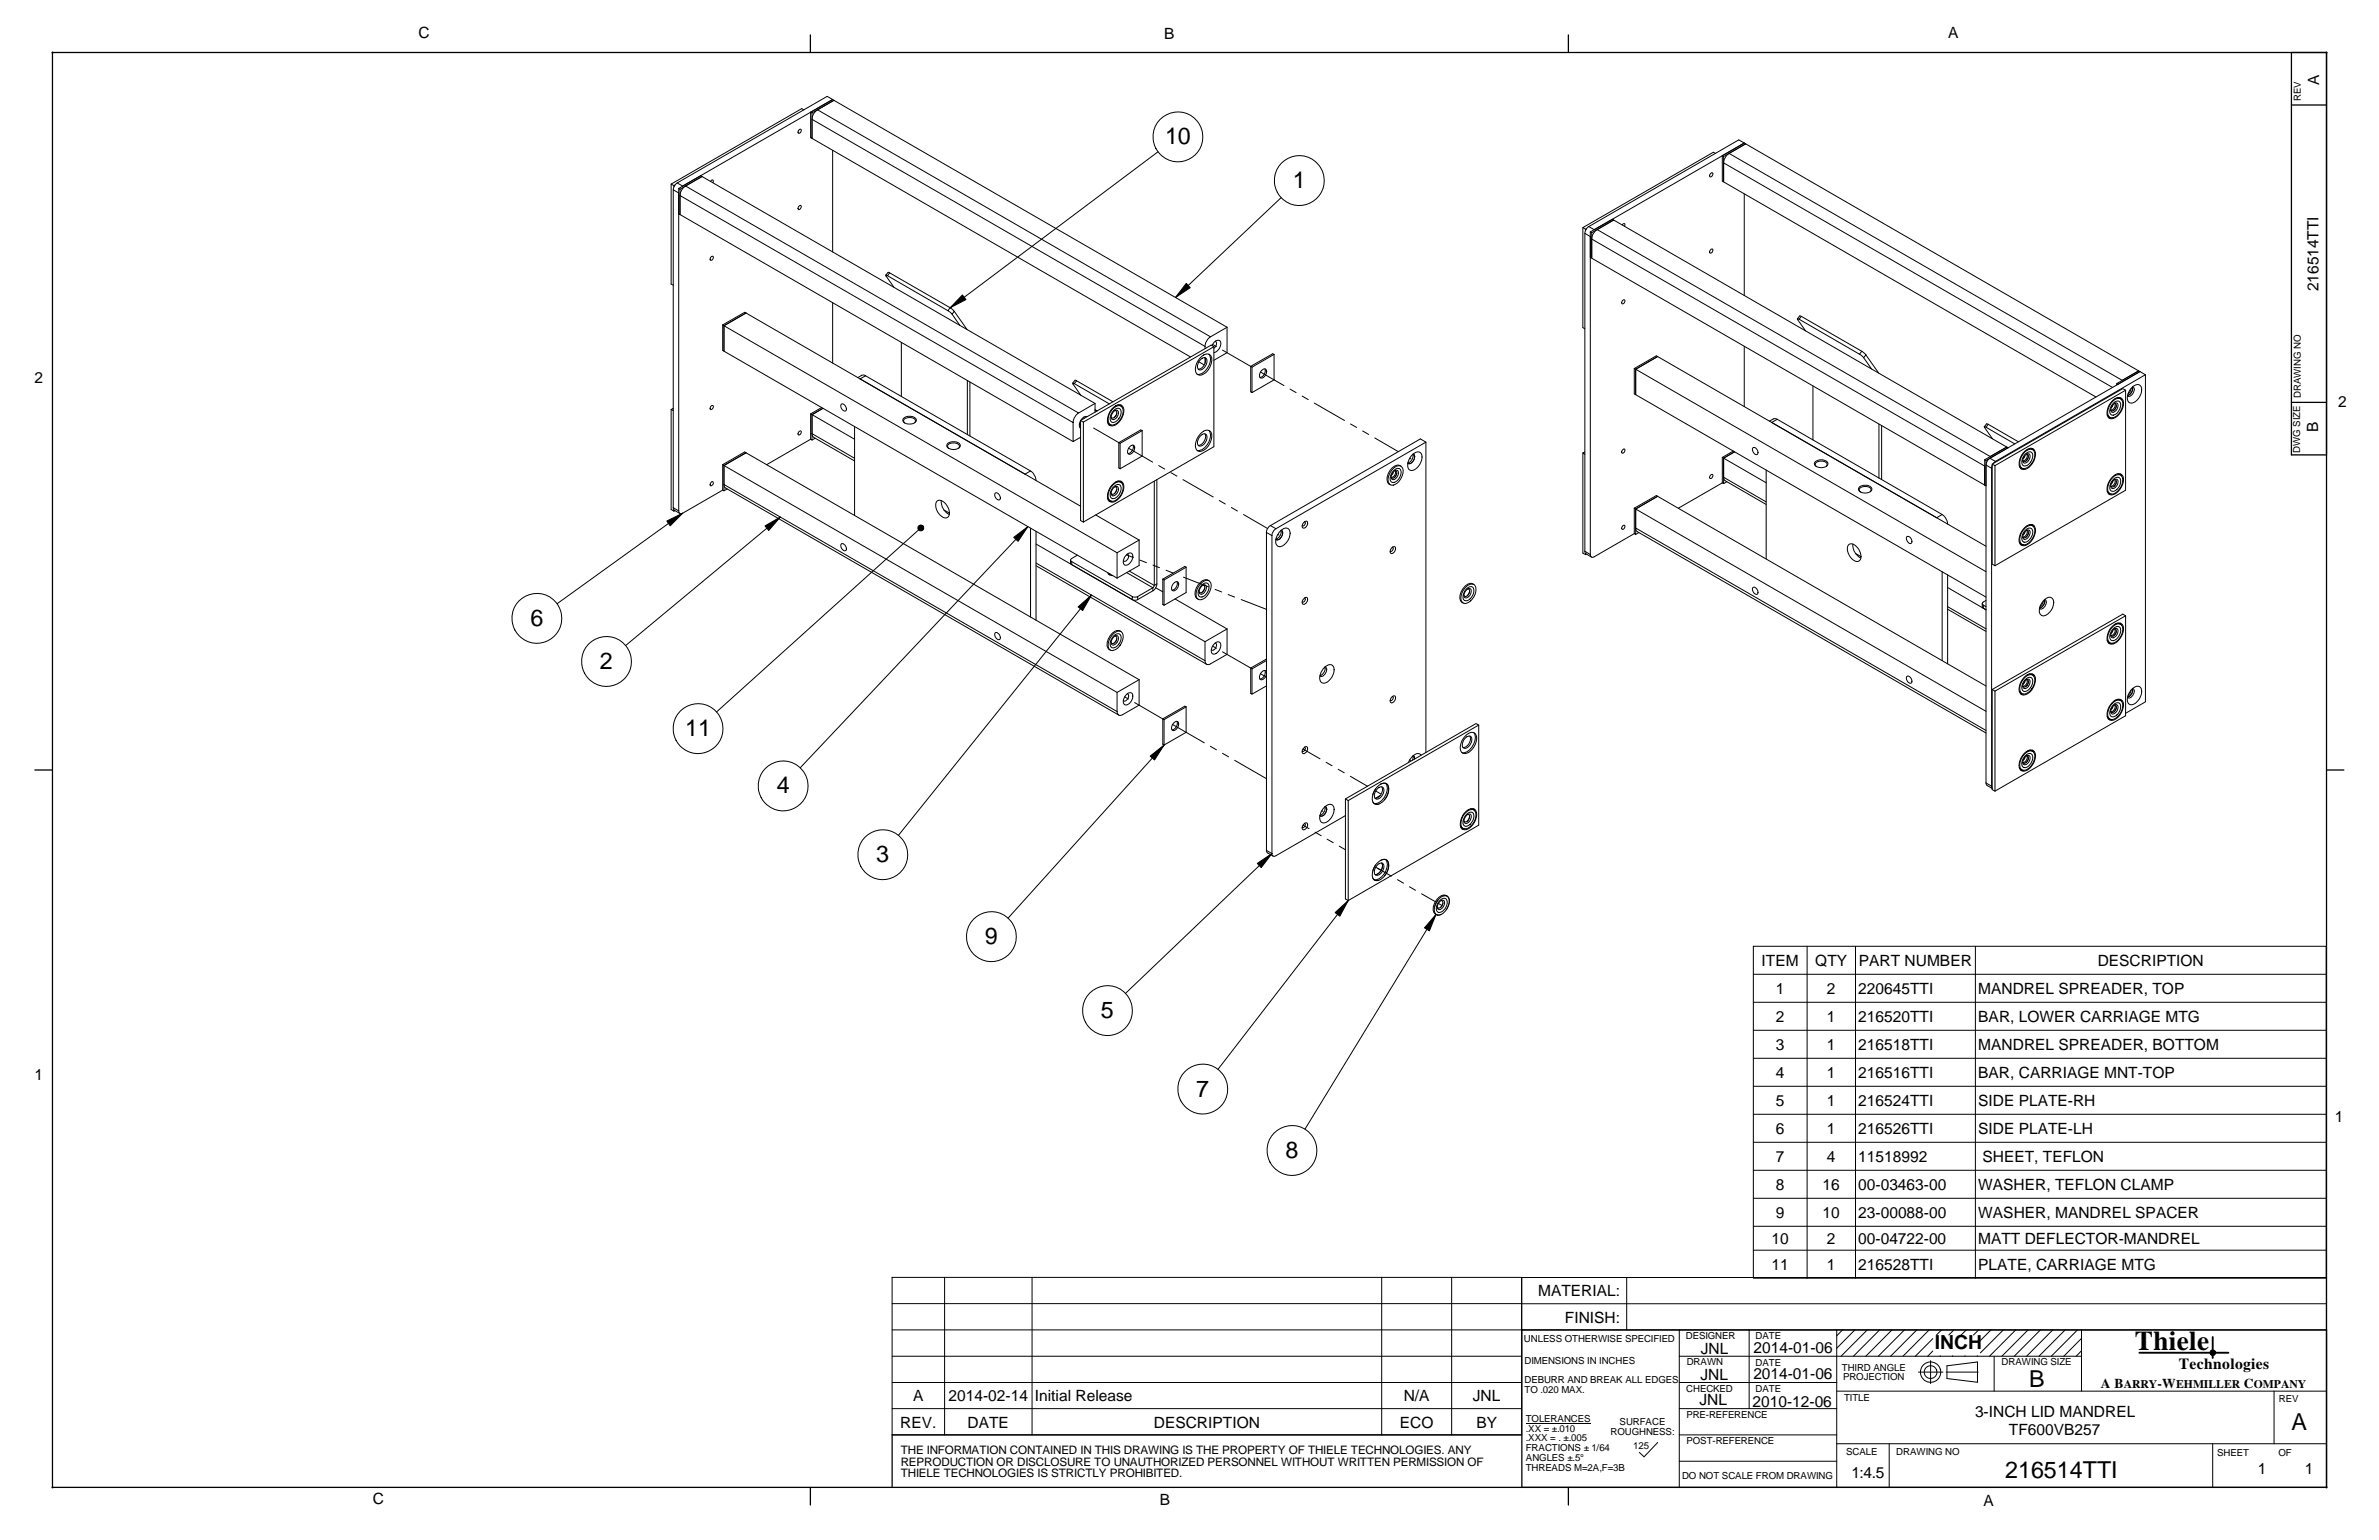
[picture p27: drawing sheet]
<svg xmlns="http://www.w3.org/2000/svg" width="432mm" height="279mm" viewBox="0 0 432 279" stroke-linecap="round" stroke-linejoin="round" font-family="sans-serif">
<defs><g id="words">
<text font-size="4.9" x="387.5" y="244.9">Thiele</text>
<g font-size="4.2">
<text x="211.5" y="26.2">10</text>
<text x="234.7" y="34.1">1</text>
<text x="96.3" y="113.6">6</text>
<text x="108.9" y="121.4">2</text>
<text x="124.4" y="133.6">11</text>
<text x="141" y="144">4</text>
<text x="159" y="156.4">3</text>
<text x="178.8" y="171.3">9</text>
<text x="199.8" y="184.7">5</text>
<text x="217.1" y="198.9">7</text>
<text x="233.3" y="210.1">8</text>
<text x="368.3" y="251.6">B</text>
<text x="415.9" y="259.5">A</text>
<text x="363.9" y="268.2">216514TTI</text>
</g>
<text font-size="3.5" x="351.2" y="244.8">INCH</text>
<g font-size="2.8">
<text x="76" y="6.9">C</text>
<text x="211.3" y="7">B</text>
<text x="353.6" y="6.9">A</text>
<text x="420.9" y="15.4" transform="rotate(-90 420.9 15.4)">A</text>
<text x="420.8" y="52.9" transform="rotate(-90 420.8 52.9)">216514TTI</text>
<text x="6.2" y="69.5">2</text>
<text x="424.4" y="73.8">2</text>
<text x="420.7" y="78.5" transform="rotate(-90 420.7 78.5)">B</text>
<text x="319.7" y="175.3">ITEM</text>
<text x="329.5" y="175.3">QTY</text>
<text x="337.4" y="175.3">PART NUMBER</text>
<text x="380.7" y="175.3">DESCRIPTION</text>
<text x="322.3" y="180.3">1</text>
<text x="322.3" y="185.4">2</text>
<text x="331.6" y="180.3">2</text>
<text x="331.6" y="185.4">1</text>
<text x="337.3" y="180.3">220645TTI</text>
<text x="337.3" y="185.4">216520TTI</text>
<text x="359.1" y="180.3">MANDREL SPREADER, TOP</text>
<text x="359.1" y="185.4">BAR, LOWER CARRIAGE MTG</text>
<text x="322.3" y="190.5">3</text>
<text x="331.6" y="190.5">1</text>
<text x="337.3" y="190.5">216518TTI</text>
<text x="359.1" y="190.5">MANDREL SPREADER, BOTTOM</text>
<text x="6.2" y="195.9">1</text>
<text x="322.3" y="195.6">4</text>
<text x="331.6" y="195.6">1</text>
<text x="337.3" y="195.6">216516TTI</text>
<text x="359.1" y="195.6">BAR, CARRIAGE MNT-TOP</text>
<text x="322.3" y="200.7">5</text>
<text x="331.6" y="200.7">1</text>
<text x="337.3" y="200.7">216524TTI</text>
<text x="359.1" y="200.7">SIDE PLATE-RH</text>
<text x="423.8" y="203.6">1</text>
<text x="322.3" y="205.7">6</text>
<text x="331.6" y="205.7">1</text>
<text x="337.3" y="205.7">216526TTI</text>
<text x="359.1" y="205.7">SIDE PLATE-LH</text>
<text x="322.3" y="210.8">7</text>
<text x="322.3" y="215.9">8</text>
<text x="330.8" y="215.9">16</text>
<text x="331.6" y="210.8">4</text>
<text x="337.3" y="215.9">00-03463-00</text>
<text x="337.3" y="210.8">11518992</text>
<text x="359.1" y="215.9">WASHER, TEFLON CLAMP</text>
<text x="359.8" y="210.8">SHEET, TEFLON</text>
<text x="322.3" y="221">9</text>
<text x="330.8" y="221">10</text>
<text x="337.3" y="221">23-00088-00</text>
<text x="359.1" y="221">WASHER, MANDREL SPACER</text>
<text x="321.5" y="225.7">10</text>
<text x="331.6" y="225.7">2</text>
<text x="337.3" y="225.7">00-04722-00</text>
<text x="359.1" y="225.7">MATT DEFLECTOR-MANDREL</text>
<text x="321.5" y="230.4">11</text>
<text x="331.6" y="230.4">1</text>
<text x="337.3" y="230.4">216528TTI</text>
<text x="359.1" y="230.4">PLATE, CARRIAGE MTG</text>
<text x="279.2" y="235.2">MATERIAL:</text>
<text x="284" y="240">FINISH:</text>
<text x="308.7" y="245.6">JNL</text>
<text x="318.3" y="245.5">2014-01-06</text>
<text x="308.6" y="250.3">JNL</text>
<text x="318.2" y="250.3">2014-01-06</text>
<text x="395.5" y="248.3">Technologies</text>
<text x="165.7" y="254.2">A</text>
<text x="172.2" y="254.2">2014-02-14 Initial Release</text>
<text x="254.8" y="254.2">N/A</text>
<text x="267.3" y="254.2">JNL</text>
<text x="308.4" y="255">JNL</text>
<text x="318.1" y="255.2">2010-12-06</text>
<text x="358.5" y="257">3-INCH LID MANDREL</text>
<text x="163.4" y="259">REV.</text>
<text x="175.6" y="259">DATE</text>
<text x="209.4" y="259">DESCRIPTION</text>
<text x="254.1" y="259">ECO</text>
<text x="268" y="259">BY</text>
<text x="364.6" y="260.4">TF600VB257</text>
<text x="336" y="268.1">1:4.5</text>
<text x="409.8" y="267.4">1</text>
<text x="418.3" y="267.4">1</text>
<text x="67.7" y="272.9">C</text>
<text x="210.5" y="273">B</text>
<text x="360" y="273.3">A</text>
</g>
<g font-size="2.5">
<text x="381.3" y="251.9">A B</text>
<text x="391.6" y="251.9">-W</text>
<text x="407.2" y="251.9">C</text>
</g>
<g font-size="2.1">
<text x="385.5" y="251.9">ARRY</text>
<text x="395" y="251.9">EHMILLER</text>
<text x="409.1" y="251.9">OMPANY</text>
<text x="163.5" y="263.8">THE INFORMATION CONTAINED IN THIS DRAWING IS THE PROPERTY OF THIELE TECHNOLOGIES. ANY</text>
<text x="163.5" y="265.9">REPRODUCTION OR DISCLOSURE TO UNAUTHORIZED PERSONNEL WITHOUT WRITTEN PERMISSION OF</text>
<text x="163.5" y="268">THIELE TECHNOLOGIES IS STRICTLY PROHIBITED.</text>
</g>
<g font-size="1.8">
<text x="417.6" y="18.3" transform="rotate(-90 417.6 18.3)">REV</text>
<text x="417.6" y="72.2" transform="rotate(-90 417.6 72.2)">DRAWING NO</text>
<text x="417.5" y="82.2" transform="rotate(-90 417.5 82.2)">DWG SIZE</text>
<text x="276.6" y="243.4">UNLESS OTHERWISE SPECIFIED</text>
<text x="306" y="243">DESIGNER</text>
<text x="318.6" y="243">DATE</text>
<text x="276.7" y="247.5">DIMENSIONS IN INCHES</text>
<text x="276.7" y="251">DEBURR AND BREAK ALL EDGES</text>
<text x="306.2" y="247.6">DRAWN</text>
<text x="318.6" y="247.8">DATE</text>
<text x="334.3" y="248.7">THIRD ANGLE</text>
<text x="334.5" y="250.4">PROJECTION</text>
<text x="363.3" y="247.7">DRAWING SIZE</text>
<text x="276.7" y="252.8">TO .020 MAX.</text>
<text x="276.9" y="258">TOLERANCES</text>
<text x="306.1" y="252.5">CHECKED</text>
<text x="306.1" y="257.3">PRE-REFERENCE</text>
<text x="318.6" y="252.5">DATE</text>
<text x="334.7" y="254.2">TITLE</text>
<text x="413.6" y="254.4">REV</text>
<text x="276.9" y="263.3">FRACTIONS ± 1/64</text>
<text x="276.9" y="259.8">.XX = ±.010</text>
<text x="276.9" y="261.5">.XXX = . ±.005</text>
<text x="292.3" y="260.3">ROUGHNESS:</text>
<text x="294" y="258.5">SURFACE</text>
<text x="296.4" y="262.9">125</text>
<text x="306.1" y="261.9">POST-REFERENCE</text>
<text x="335.1" y="263.9">SCALE</text>
<text x="344.2" y="264">DRAWING NO</text>
<text x="276.9" y="265">ANGLES ±.5°</text>
<text x="276.9" y="266.8">THREADS M=2A,F=3B</text>
<text x="305.3" y="268.3">DO NOT SCALE FROM DRAWING</text>
<text x="402.4" y="264.2">SHEET</text>
<text x="413.5" y="264.2">OF</text>
</g>
</g></defs>
<g fill="none" stroke="#000" stroke-width=".18">
<path d="M9.5 9.5h.1M9.5 9.5l.1 .1M9.5 9.5v.1M9.6 9.5l-.2 .1M145.9 19.9l-.4-.2-23.7 13.7 .5 .3M151.1 18.1l-27.2 15.7-1-.6M151.1 18.1l.3 .1M151.1 18.1l-1-.6-27.2 15.7M151.4 18.2l71.3 41.2M151.4 18.2l-4 2.3M422.2 9.5h.2M422.2 9.5l.2 .1"/>
<path d="M422.3 9.5v.1M422.3 9.5l-.1 .1M121.8 33.4v18.1l.4 .3M122.2 34.4v57.7M122.3 33.7v.2M122.5 33.6l-.2 .1M122.9 33.2l-.5 .5-.2 .7 1 .6M123.2 34.2v58.5M123.2 34.2l.2 .1M123.4 35.5v3.4l71.4 41.2M123.4 34.3v4.6l-.2-.1M123.9 34.2l.5-.5 71.4 41.2-.2 .2a2.29 2.29 0 0 0-.8 1.6l-71.4-41.2 .1-.6z"/>
<path d="M127.4 32l71.4 41.2M127.4 32l-3 1.7M127.4 32l-.2-.1-4 2.3M127.4 32l-4 2.3M129 32.9l.4-.2v.4M145 23.6l.3-.2a.4 .4 0 0 1 .1 .5 .4 .4 0 0 1-.5 .2zM145.1 37.4l.1-.1a.39 .39 0 0 1 .2 .5 .39 .39 0 0 1-.5 .1zM147.1 20.4l.3 .1v4.6l-.3-.1zM147.4 21.7v3.4l68.7 39.7M151.1 27.3v18.4M210.2 27.5l-37.7 28.3-11-6.3M232.5 35.9l-19.1 18.1"/>
<path d="M292.9 39.9l71.3 41.2M292.9 39.9l-.2-.1-4.1 2.3M292.9 39.9l-4 2.3M310.5 31.4l.2-.1a.39 .39 0 0 1 .1 .5 .39 .39 0 0 1-.5 .2zM311.4 27.8l-.4-.2-23.7 13.7 .5 .3M312.6 28.3l.2 .1v4.6l-.2-.1zM312.8 29.5l.1-.2a2.22 2.22 0 0 1 .9-1.5l71.4 41.2 3-1.7M312.8 29.5v3.5l67.6 39M312.8 29.5l70.6 40.8M316.6 35.2v18.4M316.6 26l-1-.6-27.2 15.7M316.6 26l.2 .1"/>
<path d="M316.6 26l-27.2 15.7-1-.6M316.8 26.1l-3 1.7M316.8 26.1l71.4 41.2M316.8 26.1l-4 2.3M129.1 46.6l.2-.1a.39 .39 0 0 1 .1 .5 .39 .39 0 0 1-.5 .2zM131.2 58.9v4.7l.2 .1v-4.6M131.2 58.9l.2 .2M131.4 59.1v4.6l71.4 41.2M135.4 56.8l-.2-.1-4 2.2M135.4 56.8l-4 2.3M135.4 56.8l-4 2.3 71.4 41.2M135.4 56.8l60.7 35"/>
<path d="M151.1 54.9v11M161.1 50l10.9 6.4M161.1 50l-.3-.1 1.5 2.2M161.5 49.5l-.4 .5M161.5 49.5l-.3-.1-.4 .5M172.5 55.8l.7 .7-.4 .5-.8-.6zM172.8 57l1.4 2M173.2 56.5l2.3 3.3M222.7 59.4v4.6l-2.4 1.4M222.7 59.4l-3 1.7M287.3 41.3v18.1l.4 .3M287.7 42.3v57.7"/>
<path d="M287.8 41.6v.2M288 41.5l-.2 .1M288.4 41.1l-.5 .5-.2 .7 .9 .6M288.6 42.1l.3 .1M288.6 42.1v58.5M288.9 43.4v3.4l71.3 41.2M288.9 42.2v4.6l-.3-.1M294.4 40.8l.4-.2h.1v.5M294.5 54.5l.3-.1a.4 .4 0 0 1 .1 .5 .4 .4 0 0 1-.5 .2zM310.5 45.3l.2-.1a.4 .4 0 0 1 .1 .5 .4 .4 0 0 1-.5 .1zM326.5 57.9h-.3l1.5 2.1M326.5 57.9l11 6.4"/>
<path d="M327 57.4l-.3-.1-.5 .5M327 57.4l10.9 6.3M327 57.4l-.5 .5M121.8 74.3v18.1l.5 .3M122.2 74.1l-.4 .2 .4 .2M129.1 73.7l.2-.1a.39 .39 0 0 1 .1 .5 .39 .39 0 0 1-.5 .1zM145 78.3l.3-.1a.4 .4 0 0 1 .1 .5 .4 .4 0 0 1-.5 .1zM147.1 75.1v4.6M147.1 75.1l.3 .1M147.1 79.7l-8 4.6M147.4 78.7l7.7 4.4M147.4 78.7v.4l.3 .2 7.4 4.3"/>
<path d="M147.4 75.2l7.7 4.5M147.4 75.2v3.5M147.4 75.2v4.6l-.3-.1M148 79.5l-.6 .3M149.1 73.9l-2 1.2M149.4 74.1l-2 1.1M152.7 73.4a.76 .76 0 0 1 .8 .2 .76 .76 0 0 1 .1 .8l-.1 .1a.83 .83 0 0 1-.8-1.1zM155.1 77.4v16.1M157.1 68.2l-.6-.1-.8 .4M157.1 68.2l-1 .5M157.1 68.2l29.9 17.2M163.6 62.1v9.8"/>
<path d="M164 75.9a1.51 1.51 0 0 1 2.3 .3 1.45 1.45 0 0 1-2.4 0zM164.2 76.7l-.2-.4a1.37 1.37 0 0 1 2.1-.1l-.1 .5M175.6 69v9.8M176 69.3v9.8M194.8 76.7v3.4l1.3-.8M195 69.6l6.4 3.7M195 69.6l-.3-.1 1.5 2.2M195.4 69.1l-.4 .5M195.4 69.1l6.6 3.8M195.4 69.1l-.3-.1-.4 .5M195.9 77l.2 .1M196.1 76.3l-.2 .9 .2 .5"/>
<path d="M196.1 76.3l.5 .3M196.1 76.3v18.1l.5 .3M196.6 75.8l.2 .1M196.6 76.6v18.1M197.4 75.6h-.6l-.6 .7M198.5 77.7l4.6 2.6M198.8 73.2v1.6M198.8 73.2l-3 1.7M198.8 74.3l.4 .2M198.8 74.4l.3 .2M201 76.6l.5 .4M201.3 77.1h.5"/>
<path d="M201.9 74.1l.3-.3a1.02 1.02 0 0 1 1.3-.3 1.02 1.02 0 0 1 .5 1.3 3.2 3.2 0 0 1-1.8 2.4l-.6 .1a1.22 1.22 0 0 1-.5-1.7l.5-1.1zM202.1 74.1l.5-.4 .5-.1a.95 .95 0 0 1 .7 1.3l-.3 .9a2.27 2.27 0 0 1-1.8 1.3 1.11 1.11 0 0 1-.5-1.4l.1-.5zM202.1 74.5l.4-.3 .4-.1 .3 .1a1.65 1.65 0 0 1-1.4 2.4 1.56 1.56 0 0 1 .3-2.1zM202.3 74.5l.3-.1a.72 .72 0 0 1 .1 1.3l-.1 .2a.48 .48 0 0 1-.5 .2 .48 .48 0 0 1-.4-.3v-.1a1.67 1.67 0 0 1 .6-1.2zM202.3 74.5a.45 .45 0 0 1 .4 .3 .45 .45 0 0 1-.1 .5l-.3 .4a.38 .38 0 0 1-.6 .1v-.2M202.7 74.9l-.5 .9M202.8 73.5l.7 .2M203.4 73.5l.3 .4M207.3 78.1l-.2-.1-4 2.3M207.3 78.1l-4 2.3M207.3 78.1v4.6l-4 2.3M217.6 65.6l1 .6"/>
<path d="M217.9 78.7l.3-.3a1.03 1.03 0 0 1 1.3-.2 1.03 1.03 0 0 1 .4 1.3 2.48 2.48 0 0 1-2.3 2.4 1.51 1.51 0 0 1-.4-2.2zM217.9 64.9l.3-.3a1.03 1.03 0 0 1 1.3-.2 1.03 1.03 0 0 1 .4 1.3 2.41 2.41 0 0 1-2.4 2.3 1.49 1.49 0 0 1-.3-2.1zM218 65.2a.61 .61 0 0 1 .8-.3 .61 .61 0 0 1 .3 .9 1.39 1.39 0 0 1-1.5 1.3 1.37 1.37 0 0 1 .4-1.9zM218 79a.61 .61 0 0 1 .8-.2 .61 .61 0 0 1 .3 .8 1.39 1.39 0 0 1-1.5 1.3 1.35 1.35 0 0 1 .4-1.9zM218.7 64.9a1.59 1.59 0 0 1-1.2 2.1M218.7 78.7a1.59 1.59 0 0 1-1.2 2.1M218.7 62.8v.4M218.7 64.9v1M219.4 64.2a2.28 2.28 0 0 1-.5 2.9 1.56 1.56 0 0 1-1.6 .8M219.4 78.1a2.26 2.26 0 0 1-.5 2.9 1.66 1.66 0 0 1-1.6 .7M219.7 61.1l-.7 .7-.3 1M219.7 61.1l-71.3-41.2-.2 .2a2.11 2.11 0 0 0-.8 1.6l71.3 41.1"/>
<path d="M220 62.7a1.03 1.03 0 0 1 1.5-.8 1.63 1.63 0 0 1-1.2 2.1M220.1 62.5l.7 .4M220.3 62.9l-.5-.3-23.7 13.7M220.3 62.9l-23.7 13.7M220.3 62.9v18.1l-23.7 13.7M220.6 61.9a.72 .72 0 0 1-.3 1.3M221.9 63.5l5.1 3M227 66.5l.2 .1M227 66.5v4.6l.2 .1v-4.6M228.8 67.5l4.2 2.5M228.9 67.3l.2-.2a.46 .46 0 0 1 .7-.1 .46 .46 0 0 1 .1 .6l-.4 .7a.5 .5 0 0 1-.8 .2 .5 .5 0 0 1 0-.7zM229.6 66.9a1.2 1.2 0 0 1-.9 1.6"/>
<path d="M231.2 64.3l-.2-.1-4 2.3M231.2 64.3l-4 2.3M231.2 64.3v4.6l-4 2.3M234.1 70.6l1.1 .6M236.3 71.9l1.1 .6M238.5 73.1l5.5 3.2M245.1 76.9l1.1 .7M247.3 78.2l1.1 .6M249.5 79.5l4.3 2.4M296.6 66.9l.3 .1M296.6 66.9v4.6l.3 .1v-4.6M296.9 67l63.6 36.7"/>
<path d="M296.9 67v4.6l63.6 36.7M300.9 64.7l59.6 34.4M300.9 64.7l-.3-.1-4 2.3M300.9 64.7l-4 2.3M316.6 62.8v11M322.6 76.1l-1 .5 29.9 17.3 1-.6 .2 .2a2.21 2.21 0 0 1 .8 1.6M322.6 76.1l29.9 17.2M322.6 76.1l-.6-.2-.8 .5M329.1 70v9.8M337.9 63.7l.8 .7-.4 .5-.8-.6zM338.3 64.9l1.4 2.1M338.7 64.4l2.3 3.3"/>
<path d="M341 76.9v9.8M341.5 77.2v9.8M360.5 77.5l5.2 3M360.5 77.5l-.3-.1 1.5 2.2M360.9 77l-.3-.1-.4 .5M360.9 77l-.4 .5M360.9 77l5.5 3.2M382.5 75.3l.4 .4M382.8 75.8h.4M383.1 74.4a1.18 1.18 0 0 1 1.1-1.3 1.04 1.04 0 0 1 0 1.1 1.04 1.04 0 0 1-1 .5l-.1-.3M383.3 72.8l.3-.3a1.03 1.03 0 0 1 1.4-.3 1.03 1.03 0 0 1 .4 1.3 2.66 2.66 0 0 1-2.4 2.4 1.51 1.51 0 0 1-.3-2.1zM383.5 73.4l-.3 .6"/>
<path d="M383.6 73.1a.77 .77 0 0 1 1.2-.1 1.68 1.68 0 0 1-1.6 2.3 1.5 1.5 0 0 1 .4-2.2zM383.7 72.6a.97 .97 0 0 1 1.4 0 2.54 2.54 0 0 1-1.8 3.2h-.3a1.55 1.55 0 0 1-.1-2.2zM383.8 73.2h.1a.78 .78 0 0 1 .2 .8 .78 .78 0 0 1-.6 .5l-.4-.2M383.8 73.2a.89 .89 0 0 1-.7 1.2M384.2 73.6l-.6 .8M384.3 72.2l.6 .2M384.9 72.2l.2 .4M385.8 70.8l-.5-.3-23.7 13.7M385.8 70.8v18.1l-23.7 13.7M385.8 70.8l-23.7 13.7M386.8 70.4l-.2 .7-.4 .4M387 70.3l.3-.3a.88 .88 0 0 1 1.1-.1 .88 .88 0 0 1 .3 1.1 2.47 2.47 0 0 1-1.9 2.1 1.04 1.04 0 0 1-.6-1.6l.3-.7z"/>
<path d="M387 70.2a1.25 1.25 0 0 1-.8 1.5M387.1 70.2a1.34 1.34 0 0 1-.9 1.6M387.1 70.2a1.11 1.11 0 0 1-.9 1.7l-.1-.1M388.2 67.3l-4 2.3M388.2 67.3l.2 .1M388.4 67.4l1 .6M388.4 67.4l-27.2 15.7M388.4 67.4l-4 2.3-.2-.1v.3M389.4 68v59.3l-3.6 2.1M389.4 68l-27.2 15.7M122.2 92.1l1 .6M122.2 92.1l.1 .4 1.1 .7"/>
<path d="M122.3 92.5v.2M122.5 92.6l-.2 .1M123.2 92.7l.1 .4 .2 .1 .4-.1M123.9 93.1l-22.8 16.4M129.1 87.4h.2l.2 .3-.2 .3-.3 .1-.1-.3zM131.2 84.3v4.6M131.2 84.3l.2 .2M131.2 88.9l-7.3 4.2M131.4 87.9l.1 .4 .2 .2 71.4 41.2M131.4 84.5v3.4M131.4 87.9l71.4 41.2M131.4 84.5l71.4 41.1"/>
<path d="M131.4 84.5v4.5l-.2-.1M132 88.7l-.6 .3M135.4 82.1l71.4 41.2M135.4 82.1l-.2-.1-4 2.3M135.4 82.1l-4 2.4M141.6 93.8l-28 23.3M152.7 98.7a.66 .66 0 0 1 .9 .7 .39 .39 0 0 1-.2 .5 .93 .93 0 0 1-.7-1.2zM167.1 95.8l-37 33.4M170 91a1.25 1.25 0 0 1 1.9 .7 1.53 1.53 0 0 1 0 2.2 2.18 2.18 0 0 1-1.9-2.9zM170.8 90.8a2.66 2.66 0 0 0 1.5 2.5M171.3 92.5l1 .6M172.1 80.4a1.45 1.45 0 0 1 2.2 .4 1.47 1.47 0 0 1-2.4 .2v-.4z"/>
<path d="M172.1 81.3l-.1-.4a1.38 1.38 0 0 1 2.1-.1l-.1 .5M180.6 89.5a.76 .76 0 0 1 .8 .2 .76 .76 0 0 1 .1 .8v.2a.83 .83 0 0 1-.9-1.2zM186 86l1-.6 .7 .8 .3 1M186.6 95.5l-41.4 43.8M187 95.8v16.2M188 96.4v16.1M188 98.7l30.7 17.7M198.9 93.4l7.9 4.6M201 90.4l.5 .5M201.3 90.9l.5 .1M201.9 87.9l.3-.2a1.02 1.02 0 0 1 1.4-.3 1.02 1.02 0 0 1 .4 1.3 3.2 3.2 0 0 1-1.8 2.4h-.6a1.24 1.24 0 0 1-.5-1.7l.5-1.1zM202.1 88.4a.92 .92 0 0 1 1.2-.4 1.75 1.75 0 0 1-1.4 2.5l-.2-.1a1.44 1.44 0 0 1 .4-2z"/>
<path d="M202.1 87.9l.5-.4h.8a1.96 1.96 0 0 1-.3 2.8 1.11 1.11 0 0 1-1.8 .4 2.38 2.38 0 0 1 .8-2.8zM202.1 88.5a.5 .5 0 0 1 .8-.2 .5 .5 0 0 1 .1 .7l-.5 .7a.51 .51 0 0 1-.7 .1 .51 .51 0 0 1 0-.7zM202.3 88.3h.3a.84 .84 0 0 1 0 .9 .84 .84 0 0 1-.8 .4l-.1-.1M202.7 88.8l-.5 .8M202.8 87.3l.7 .2M203.1 80.3l.2 .1M203.1 80.3v4.6l.2 .1v-4.6M203.4 87.3l.3 .4M204.9 81.3l4.3 2.5M205.2 80.9a.46 .46 0 0 1 .6-.1 .46 .46 0 0 1 .1 .6 1.09 1.09 0 0 1-1.1 1 1.09 1.09 0 0 1 .4-1.5zM205.6 80.8a1.21 1.21 0 0 1-.9 1.5M206.8 98v4.6l-4 2.3"/>
<path d="M206.8 98l-4 2.3M209.5 87.3v18.9M210 87v18.9M210.3 84.5l1.1 .6M212.5 85.7l1.1 .7M214.7 87l5.5 3.2M221.3 90.8l1.1 .6M223.5 92.1l1.1 .6M225.7 93.3l4.4 2.6M229.9 96.6v57.7M230.6 95.4l1 .5M230.6 95.4l-.5 .5-.2 .7 1 .6"/>
<path d="M230.9 97.2v57.7M231.6 95.9l-.5 .6-.2 .7M231.6 97.9a1.01 1.01 0 0 0 1.2-1.2 1.19 1.19 0 0 1-1.1 1.2zM231.9 97l.2 .1M232.5 96.3l.2-.2a.86 .86 0 0 1 1.2-.2 .86 .86 0 0 1 .2 1.2 2.56 2.56 0 0 1-1.9 2.1 1.1 1.1 0 0 1-.6-1.6zM232.5 96.2a1.34 1.34 0 0 1-.9 1.6M232.5 96.2l.2 .1 .1 .4M236.7 94.7l.2-.1h.3a.82 .82 0 0 1-.7 1.2 .72 .72 0 0 1 .2-1.1zM236.8 94.7a.42 .42 0 0 1 0 .5 .42 .42 0 0 1-.5 .2M252.6 85.3a1.63 1.63 0 0 1 1.5-.8 1.32 1.32 0 0 1 .4 1.9 2.02 2.02 0 0 1-2.1 1.6 1.58 1.58 0 0 1-.1-2.2zM252.7 99.3l.2-.1h.3a.82 .82 0 0 1-.8 1.2 .73 .73 0 0 1 .3-1.1zM252.7 99.3a.43 .43 0 0 1 .1 .5 .43 .43 0 0 1-.5 .2"/>
<path d="M252.9 85.7l-.3 .5M252.9 85.4l.2-.2a.67 .67 0 0 1 .9-.2 .67 .67 0 0 1 .3 .9 1.65 1.65 0 0 1-1.7 1.6 1.49 1.49 0 0 1 .3-2.1zM252.9 85.6l.3-.2a.47 .47 0 0 1 .6 .1 .47 .47 0 0 1 0 .6l-.6 .9a.4 .4 0 0 1-.5 0 .4 .4 0 0 1-.2-.4zM253.2 85.4a.77 .77 0 0 1 .3 .8 .77 .77 0 0 1-.7 .6l-.3-.2M253.2 85.4a.88 .88 0 0 1-.7 1.2M253.5 85.8l-.5 .9M254.3 84.6a.98 .98 0 0 0-1.4 .1 2.45 2.45 0 0 0-.9 3.1l.3 .1M255.9 83.1l.2 .1M256.4 82.5l.3-.2a.87 .87 0 0 1 1.1-.2 .87 .87 0 0 1 .3 1.1 2.52 2.52 0 0 1-2 2.2 .94 .94 0 0 1-.6-1.3l.2-.7zM256.4 82.4a1.34 1.34 0 0 1-.9 1.6M256.5 82.4a1.08 1.08 0 0 1 .1 1.1 1.08 1.08 0 0 1-1 .6l-.1-.1M258.8 80.2l-1-.6-27.2 15.8"/>
<path d="M258.8 80.2l-27.2 15.7M258.8 80.2v56.3M287.3 82.2v18.2l.5 .2M287.7 82l-.4 .2 .4 .2M294.5 95.4l.3-.1a.39 .39 0 0 1 0 .5 .39 .39 0 0 1-.4 .1zM294.6 81.6l.1-.2a.39 .39 0 0 1 .2 .6 .39 .39 0 0 1-.5 .1zM296.6 96.8l-7.4 4.3-.4-.1-.2-.4M296.6 92.2l.3 .2M296.6 92.2v4.6M296.9 95.8v.4l.3 .3 63.3 36.5M296.9 95.8v-3.4l63.6 36.7M296.9 95.8l63.6 36.7"/>
<path d="M296.9 92.4v4.6l-.3-.2M297.5 96.6l-.6 .4M300.9 90l59.6 34.5M300.9 90l-.3-.1-4 2.3M300.9 90l-4 2.4M310.5 86.2l.2-.1a.4 .4 0 0 1 .1 .5 .4 .4 0 0 1-.5 .1zM312.6 87.6l-8 4.6M312.6 83l.2 .1M312.6 83v4.6M312.8 83.1l7.8 4.5M312.8 86.6l.1 .4 .2 .2 7.5 4.3M312.8 86.6l7.8 4.5"/>
<path d="M312.8 83.1v4.6l-.2-.1M312.8 83.1l2-1.1-2 1.1v3.5M313.4 87.4l-.6 .3M314.6 81.8l-2 1.2M318.1 81.3a.67 .67 0 0 1 1 .6l-.1 .5a.82 .82 0 0 1-.9-1zM320.6 85.3v16.1M329.5 83.8a1.5 1.5 0 0 1 2.3 .3 1.43 1.43 0 0 1-2.1 .5 .52 .52 0 0 1-.2-.8zM329.6 84.6l-.1-.4a1.38 1.38 0 0 1 2.1-.1l-.1 .5M335.5 98.9a.91 .91 0 0 1 1.4 .2 2.14 2.14 0 0 1 .6 2.6 1.41 1.41 0 0 1-1.9-1l-.3-1zM336.3 98.7a2.61 2.61 0 0 0 1.5 2.5M337.6 88.3a1.42 1.42 0 0 1 2.2 .5 1.47 1.47 0 0 1-2.4 .1v-.3zM337.6 89.2l-.1-.4a1.37 1.37 0 0 1 2.1 0l-.2 .4"/>
<path d="M346.1 97.4a.67 .67 0 0 1 .9 .6l-.1 .6a.82 .82 0 0 1-.9-1zM360.2 83.4l.3 .1M360.2 83.4v4.6M360.5 84.4v57.6M360.5 83.5v4.7l-.3-.2M361.2 83.1l1 .6M361.2 83.1l-.5 .6-.2 .7 1 .6M361.5 85v57.6M361.6 84.4l-.1 .6M362.1 84.5v18.1M362.1 84.5l-.5-.3v18.1l.5 .3M362.2 83.7l-.4 .4"/>
<path d="M364.2 81.1l-3 1.7-71.3-41.1-.2 .1a2.15 2.15 0 0 0-.8 1.6l71.3 41.2M364.2 81.1l-4 2.3M364.2 81.1l.3 .1-4 2.3M366.5 98.3l.5 .5M366.5 84.5l.5 .4M366.8 85h.5M366.8 98.8h.5M367.2 97.5h.1M367.4 95.8l.3-.2a1.02 1.02 0 0 1 1.3-.3 1.02 1.02 0 0 1 .4 1.3 3 3 0 0 1-2 2.4 1.01 1.01 0 0 1-.9-1.4l.2-.8zM367.4 82l.3-.3a1.02 1.02 0 0 1 1.3-.3 1.02 1.02 0 0 1 .4 1.3 3.2 3.2 0 0 1-1.7 2.4l-.6 .1a1.24 1.24 0 0 1-.5-1.7l.5-1.1zM367.5 82l.6-.4 .5-.1a.94 .94 0 0 1 .7 1.3l-.3 1a2.36 2.36 0 0 1-1.8 1.2 1.11 1.11 0 0 1-.6-1.4l.2-.5zM367.5 82.7l-.3 .5"/>
<path d="M367.5 96.5l-.3 .5M367.5 96.3l.4-.3 .7-.2a1.45 1.45 0 0 1-.4 2.3 .75 .75 0 0 1-1 .2 1.46 1.46 0 0 1 .3-2zM367.6 82.4l.4-.3 .4-.1 .3 .1a1.78 1.78 0 0 1-.6 2.2l-.5 .2h-.4a1.62 1.62 0 0 1 .4-2.1zM367.6 96.4l.3-.2h.4a1.16 1.16 0 0 1-.9 1.7l-.2-.3v-.5zM367.6 95.8l.5-.4h.8a1.29 1.29 0 0 1 .3 1.7 2.11 2.11 0 0 1-2 1.7l-.3-.1a2.21 2.21 0 0 1 .7-2.9zM367.8 82.4h.2a.9 .9 0 0 1-.7 1.4l-.2-.3M367.8 96.2h.1a.73 .73 0 0 1 .3 .7 .73 .73 0 0 1-.5 .6 .34 .34 0 0 1-.6-.1M367.9 82.4a.87 .87 0 0 1-.7 1.2M367.9 96.2a.88 .88 0 0 1-.7 1.2M367.9 82.4a1.56 1.56 0 0 0-.7 1.3M367.9 82.4a.46 .46 0 0 1 .5 .1 .46 .46 0 0 1 0 .6l-.4 .7-.4 .2a.35 .35 0 0 1-.4-.3M368.2 96.6l-.5 .9"/>
<path d="M368.2 82.8l-.5 .9M368.3 95.2l.6 .2M368.3 81.4l.6 .2M368.9 81.4l.2 .4M368.9 95.2l.2 .4M382.5 89.1l.4 .5M382.8 89.6h.4M383.3 86.6l.3-.3a1.03 1.03 0 0 1 1.4-.2 1.03 1.03 0 0 1 .4 1.3 2.65 2.65 0 0 1-2.4 2.4 1.52 1.52 0 0 1-.3-2.2zM383.4 86.7a1.34 1.34 0 0 1 1.6-.5 2.26 2.26 0 0 1-.7 3 .98 .98 0 0 1-1.7-.2v-.6l.2-.7zM383.5 87.3l-.3 .5M383.5 87.2l.3-.2a.47 .47 0 0 1 .6 .1 .47 .47 0 0 1 0 .6l-.2 .5-.4 .4a.4 .4 0 0 1-.5 0 .4 .4 0 0 1-.2-.4l.1-.3zM383.6 86.9l.8-.3a.84 .84 0 0 1 .4 1.3l-.3 .7a1.23 1.23 0 0 1-1.2 .5 1.29 1.29 0 0 1 .1-1.9z"/>
<path d="M383.8 87a.44 .44 0 0 1 .4 .3 .44 .44 0 0 1-.2 .5l-.2 .4a.38 .38 0 0 1-.4 .2 .38 .38 0 0 1-.3-.3M383.8 87a.88 .88 0 0 1-.7 1.2M384.2 87.4l-.6 .9M384.3 86l.6 .2M384.9 86l.2 .4M180.6 114.9a.66 .66 0 0 1 .9 .6 .39 .39 0 0 1-.2 .6 .93 .93 0 0 1-.7-1.2zM188 102.2l30.7 17.7M188 102.6l31 17.9M194.3 101.6v.6l.2 .2M194.5 101.9v.5l11 6.4M194.5 101.9l11 6.3M195.5 100.7l-1.1 .7-.1 .3 .2 .2"/>
<path d="M198.1 108l-35 43.6M201.1 103.9l.2 .3 .7 .2M201.4 104.1l-.2 .1M201.5 104.2l-.1 .1M202.1 115l.5-.4 .5-.1a.96 .96 0 0 1 .7 1.3l-.3 1a2.23 2.23 0 0 1-1.8 1.2 1.08 1.08 0 0 1-.5-1.4l.4-1zM202.1 115.7a.57 .57 0 0 1 .8-.3 1.18 1.18 0 0 1-1 1.6 .85 .85 0 0 1 .2-1.3zM202.1 115.4l.5-.3 .3-.1 .3 .1a1.78 1.78 0 0 1-1.1 2.4h-.3a1.6 1.6 0 0 1 .3-2.1zM202.3 115.4h.2a.76 .76 0 0 1 .1 .9 .76 .76 0 0 1-.9 .4v-.1M202.7 115.8l-.5 .9M202.8 100.3v4.6M203.5 114.6a.99 .99 0 0 0-1.3 .1 2.9 2.9 0 0 0-1.2 2.7l.5 .5M204.4 100.7l1.3 .5"/>
<path d="M204.5 103.9l4.8 2.7M204.5 100.6a.62 .62 0 0 1 .9-.2 .62 .62 0 0 1 .2 .8 1.39 1.39 0 0 1-1.5 1.3 1.37 1.37 0 0 1 .4-1.9zM204.6 100.5a.72 .72 0 0 1 .1 .9 .72 .72 0 0 1-.8 .3M205 103.6l4.5 2.6M205.5 108.2l.4 .1 .6-.1v.6l-.4 .1-.5-.1h-.1zM206.9 101.6l1.2 .5M209.3 106.6v.6M209.3 106.6l-2.8 1.6M209.3 107.2l-2.8 1.6M209.3 102.5l1.2 .5M209.5 106.2l-.2 .4M209.8 106.6l1.3 .8"/>
<path d="M210 105.9l-.5 .3M210 105.9l-.2 .8-.5 .5M211.1 105.1l.2 .1M211.1 105.1v4.6l.2 .1v-4.6M211.6 103.5l1.3 .5M213.1 105.7a.46 .46 0 0 1 .7-.1 .46 .46 0 0 1 .1 .6l-.4 .7a.5 .5 0 0 1-.7 .2 .5 .5 0 0 1-.1-.7zM213.3 108.7l9.4 5.4M213.6 105.5a1.18 1.18 0 0 1-.9 1.6M214.8 104.7l4.6 1.8M215.3 102.9l-.2-.1-4 2.3M215.3 102.9l-4 2.3M215.3 102.9v4.6l-4 2.3"/>
<path d="M217.6 107.4a.53 .53 0 0 0 .6 .4 .53 .53 0 0 0 .5-.4l.2-.5a.47 .47 0 0 0 0-.6 .47 .47 0 0 0-.6-.1 1.53 1.53 0 0 0-.6 1.2M217.9 105.9l.6-.4a.84 .84 0 0 1 1.3 .5 2.57 2.57 0 0 1-2 2.8 1.06 1.06 0 0 1-.6-1.5zM218 106.2l.3-.2a.67 .67 0 0 1 .9-.2 .67 .67 0 0 1 .2 .9 1.65 1.65 0 0 1-1.6 1.6 1.45 1.45 0 0 1 .2-2.1zM218.3 106.2h.1a.73 .73 0 0 1-.2 1.3h-.4l-.2-.2M218.7 106.6l-.5 .9M218.7 116.4v3.5M219.4 105.4a.98 .98 0 0 0-1.3 .1 2.42 2.42 0 0 0-.9 3l.3 .2M220.1 117.2l.7 .4M220.3 116.9l.2-.2a.61 .61 0 0 1 .8-.2 .61 .61 0 0 1 .3 .8 1.39 1.39 0 0 1-1.5 1.3l-.3-.5 .2-.6zM220.6 106.9l1.1 .5M220.6 116.7a.77 .77 0 0 1 .2 .8 .77 .77 0 0 1-.7 .5l-.2-.1M221.9 118.3l5.1 2.9"/>
<path d="M222.7 114.1l-4 2.3M222.7 114.1v4.6l-3 1.7a.6 .6 0 0 1-.7 .1 .6 .6 0 0 1-.3-.6M222.9 107.9l1.2 .4M225.3 108.8l4.6 1.8M229.9 119.8l-2.7 1.5M229.9 119.6l-2.9 1.6M236.7 108.6l.2-.2h.3l.1 .5a.98 .98 0 0 1-.7 .8 .64 .64 0 0 1 .1-1.1zM236.8 108.5a.42 .42 0 0 1 0 .5 .42 .42 0 0 1-.5 .2M265.7 108.1a1.14 1.14 0 0 1 1.2-1.3 1.05 1.05 0 0 1 0 1.1 1.05 1.05 0 0 1-1 .5l-.2-.3M266 106.6a1.36 1.36 0 0 1 1.6-.5 2.27 2.27 0 0 1-.7 2.9l-.2 .2a.9 .9 0 0 1-1.2 .2 .9 .9 0 0 1-.3-1.2l.3-1zM266.2 106.8l.8-.4a.84 .84 0 0 1 .4 1.3l-.4 .7a1.15 1.15 0 0 1-1.1 .6 1.32 1.32 0 0 1 .1-2zM266.4 106.9l.1-.1a.7 .7 0 0 1-.1 1.2 .38 .38 0 0 1-.4 .2 .38 .38 0 0 1-.3-.2"/>
<path d="M266.7 107.3l-.4 .8M267.5 106a.98 .98 0 0 0-1.3 .1 2.47 2.47 0 0 0-1 3.1l.4 .2M287.7 100l.9 .6M287.7 100l.1 .4 1.1 .7M287.8 100.4v.2M288 100.5l-.2 .1M318.1 106.6a.76 .76 0 0 1 .8 .2 .76 .76 0 0 1 .2 .9l-.1 .1a.81 .81 0 0 1-.9-1.2zM336.8 100.4l1 .6M352.5 103.7v16.1M353.5 106.6l7 4-.5-.3v-.5M353.5 110.5l7 4.1M353.5 110.1l7 4"/>
<path d="M353.5 104.3v16.1M359.8 109.5v.6l.2 .2M360 109.8l.5 .3M360.5 108.9l-.7 .4v.3l.2 .2M370.9 109l-.3 .7-.3 .3M370.9 109l.9-.6h.5a1.48 1.48 0 0 1 .2 2.1 2.27 2.27 0 0 1-1.7 1.2 1.15 1.15 0 0 1-.5-1.7zM371.1 108.8v.3M371.1 109.1v.2a1.26 1.26 0 0 1-.9 1M371.1 108.8a1.02 1.02 0 0 1 .2 1.1 1.02 1.02 0 0 1-1.1 .5M371.1 109.1l-.3 .8-.6 .5M382.5 116.2l.4 .4M382.8 116.7h.4"/>
<path d="M383.3 113.9a1.37 1.37 0 0 1 1.6-.6 1.82 1.82 0 0 1-.1 2.3l-.5 .6-.5 .4-.8 .1a1.58 1.58 0 0 1-.1-2.2zM383.3 113.7l.3-.3a1.03 1.03 0 0 1 1.4-.3 1.03 1.03 0 0 1 .4 1.3 3.3 3.3 0 0 1-1.8 2.4h-.6a1.24 1.24 0 0 1-.5-1.7l.5-1zM383.5 114.4l-.3 .5M383.5 114.3l.3-.2a.47 .47 0 0 1 .6 .1 .47 .47 0 0 1 0 .6l-.4 .7a.44 .44 0 0 1-.5 .2 .44 .44 0 0 1-.4-.4zM383.6 114a.77 .77 0 0 1 1.2-.1 1.84 1.84 0 0 1-1.4 2.3h-.2a1.51 1.51 0 0 1 .4-2.2zM383.8 114.1h.1a.77 .77 0 0 1 .2 .8 .77 .77 0 0 1-.6 .5h-.3l-.1-.2M383.8 114.1a.88 .88 0 0 1-.7 1.2M384.2 114.5l-.6 .9M384.3 113.1l.6 .2M384.9 113.1l.2 .4M385.8 111.7v18.2l-23.7 13.6M385.8 111.7l-.5-.3-23.7 13.7"/>
<path d="M385.8 111.7l-23.7 13.7M202.8 125.6v3.5M204.1 126.4l.7 .4M204.3 126.2l.2-.3a.61 .61 0 0 1 .9-.2 .61 .61 0 0 1 .2 .9 1.35 1.35 0 0 1-1.5 1.2 1.18 1.18 0 0 1 .2-1.6zM204.6 125.9a.74 .74 0 0 1 .1 .9 .74 .74 0 0 1-.8 .3M205.9 127.5l5.1 2.9M206.8 123.3l-4 2.3M206.8 123.3v4.6l-3 1.8a.61 .61 0 0 1-.7 0 .61 .61 0 0 1-.3-.6M211.1 130.4l.2 .2M211.1 130.4v4.6l.2 .2v-4.6M212.8 131.4l5.8 3.4M213.1 131.1a.46 .46 0 0 1 .7-.2 .46 .46 0 0 1 .1 .7 1.09 1.09 0 0 1-1.1 .9 1.09 1.09 0 0 1 .3-1.4z"/>
<path d="M213.6 130.9a1.2 1.2 0 0 1-.9 1.5M215.3 128.2l-.2-.1-4 2.3M215.3 128.2l-4 2.4M215.3 128.2v4.7l-4 2.3-28.3 31.4M219.7 135.4l1.1 .6M221.9 136.7l1.1 .6M224.1 137.9l5.8 3.4M227 121.2l.2 .1M227 121.2v4.6l.2 .1v-4.6M228.8 122.2l1.1 .7M229.6 121.6a1.21 1.21 0 0 1-.9 1.6M229.9 124.4l-2.7 1.5"/>
<path d="M229.9 121.9a.53 .53 0 0 0-.6-.3 .53 .53 0 0 0-.4 .4l-.1 .3a.71 .71 0 0 0 .2 1 1.25 1.25 0 0 0 .9-.9M236.5 135.9l3.1 1.8M236.7 135.6l.2-.1h.3l.1 .5a.97 .97 0 0 1-.7 .7 .65 .65 0 0 1 .1-1.1zM236.8 135.6a.42 .42 0 0 1 0 .5 .42 .42 0 0 1-.5 .2M240.4 121.1l.3-.3a.87 .87 0 0 1 1.2-.1 .87 .87 0 0 1 .2 1.1 2.52 2.52 0 0 1-1.9 2.2 1.04 1.04 0 0 1-.6-1.7l.4-.7zM240.5 121a1.34 1.34 0 0 1-.9 1.6M240.5 121h.1a1.07 1.07 0 0 1 .1 1.1 1.07 1.07 0 0 1-1 .6l-.1-.1M240.7 138.3l1.1 .6M242.9 139.6l1.1 .6M252.6 126.5l.5-.3a.74 .74 0 0 1 .1 .9 .74 .74 0 0 1-.8 .4l-.1-.3zM252.7 126.4a.42 .42 0 0 1 .1 .5 .42 .42 0 0 1-.5 .2M255.9 137.9l.2 .1"/>
<path d="M256.4 137.2v.7M256.5 137.1l.2 .1 .1 .5M258 137a.88 .88 0 0 0-1.4 0l-.7 .8-.2 .5M266 133.5l.2-.2a1.02 1.02 0 0 1 1.4-.3 1.02 1.02 0 0 1 .4 1.3 2.61 2.61 0 0 1-2.4 2.4 1.52 1.52 0 0 1-.3-2.1zM266.1 133.8a.61 .61 0 0 1 .8-.2 .61 .61 0 0 1 .2 .8l-.4 .9a.67 .67 0 0 1-.7 .5 .67 .67 0 0 1-.6-.7 1.85 1.85 0 0 1 .7-1.3zM266.8 133.5a1.58 1.58 0 0 1-1.2 2.1M267.5 132.9a2.28 2.28 0 0 1-.6 2.9 1.59 1.59 0 0 1-1.6 .7M268.4 131.6l-.5-.3-23.7 13.6M268.4 131.6l-23.7 13.6M268.4 131.6v18.1l-23.7 13.7M346.1 122.8a.76 .76 0 0 1 .8 .2 .76 .76 0 0 1 .1 .8l-.1 .1a.81 .81 0 0 1-.8-1.1zM361.6 125.1l.5 .3"/>
<path d="M361.6 125.1v18.2l.5 .2M362.1 125.4v18.1M366.5 125.4l.5 .4M366.5 139.2l.5 .5M366.8 125.9h.5M366.8 139.7l.5 .1M367.2 138.4h.1M367.4 136.7l.3-.2a1.02 1.02 0 0 1 1.3-.3 1.02 1.02 0 0 1 .4 1.3 2.61 2.61 0 0 1-2.4 2.4 1.52 1.52 0 0 1-.3-2.1zM367.4 122.9l.3-.3a1.03 1.03 0 0 1 1.3-.2 1.03 1.03 0 0 1 .4 1.3 2.48 2.48 0 0 1-2.3 2.4 1.51 1.51 0 0 1-.4-2.2zM367.5 122.9l.6-.4 .4-.1a.95 .95 0 0 1 .8 1.3l-.3 1a2.23 2.23 0 0 1-1.8 1.2 1.05 1.05 0 0 1-.6-1.4l.5-1zM367.5 123.6l-.3 .5M367.5 137.4l-.3 .5"/>
<path d="M367.5 137.2l.4-.3 .7-.2a1.47 1.47 0 0 1-.4 2.3 .77 .77 0 0 1-1 .2 1.43 1.43 0 0 1 .3-2zM367.6 123.3l.4-.3 .4-.1 .3 .1a1.67 1.67 0 0 1-1.4 2.4 1.57 1.57 0 0 1 .3-2.1zM367.6 137.3l.3-.2h.4a1.07 1.07 0 0 1-1 1.6l-.2-.4zM367.6 136.7l.5-.4h.8a1.33 1.33 0 0 1 .3 1.7 2.13 2.13 0 0 1-2 1.7l-.3-.1a2.2 2.2 0 0 1 .7-2.9zM367.8 123.3h.1a.7 .7 0 0 1-.1 1.2 .4 .4 0 0 1-.6 .1l-.1-.1M367.8 137.1l.2 .1a.89 .89 0 0 1-.7 1.3l-.2-.2M367.9 137.1a.88 .88 0 0 1-.7 1.2M367.9 123.3a.39 .39 0 0 1 .4 0 .39 .39 0 0 1 .2 .4 1.03 1.03 0 0 1-1.2 1.2 1.18 1.18 0 0 1 .6-1.6 .9 .9 0 0 1-.7 1.2M368.2 123.7l-.5 .9M368.2 137.6l-.5 .8M368.3 122.3l.6 .2M368.3 136.1l.6 .2"/>
<path d="M368.9 122.3l.2 .4M368.9 136.1l.2 .4M382.5 130l.4 .5M382.8 130.5h.4M383.3 127.5l.3-.2a1.04 1.04 0 0 1 1.4-.3 1.04 1.04 0 0 1 .4 1.3 2.43 2.43 0 0 1-2.4 2.4 1.49 1.49 0 0 1-.3-2.2zM383.4 127.6a1.4 1.4 0 0 1 1.5-.5 2.2 2.2 0 0 1-.6 2.9 .97 .97 0 0 1-.9 .5 .97 .97 0 0 1-.8-.6v-.6l.2-.7zM383.5 128.2l-.3 .5M383.5 128.1a.5 .5 0 0 1 .7-.2 .5 .5 0 0 1 .2 .7l-.4 .7a.49 .49 0 0 1-.7 .2 .49 .49 0 0 1-.1-.7zM383.6 127.8l.8-.3a.83 .83 0 0 1 .4 1.3 1.34 1.34 0 0 1-1.7 1.1 1.68 1.68 0 0 1 .5-2.1zM383.8 127.9a.31 .31 0 0 1 .4 .3 .8 .8 0 0 1-1 1l-.1-.1M383.8 127.9a.88 .88 0 0 1-.7 1.2M384.2 128.3l-.6 .9"/>
<path d="M384.3 126.9l.6 .2M384.9 126.9l.2 .4M386.8 125.2l-.2 .6-.4 .4M387 125l.3-.2a.87 .87 0 0 1 1.1-.2 .87 .87 0 0 1 .3 1.2 2.52 2.52 0 0 1-1.9 2.1 1.04 1.04 0 0 1-.6-1.6l.3-.7zM387 125a1.26 1.26 0 0 1-.8 1.4M387.1 124.9a1.35 1.35 0 0 1-.9 1.6M387.1 124.9a1.07 1.07 0 0 1 .1 1.1 1.07 1.07 0 0 1-1 .6h-.1M229.9 154.3l1 .6M229.9 154.3l.1 .4 1.1 .6M230.9 154.9l-26.6 25.3M236.5 149.7l1.1 .6M236.7 149.5l.2-.2h.3a.82 .82 0 0 1-.7 1.2 .74 .74 0 0 1 .2-1z"/>
<path d="M236.8 149.4a.44 .44 0 0 1 0 .5 .44 .44 0 0 1-.5 .2M238.7 151l1.1 .6M239.6 148a1.05 1.05 0 0 0 1.2-1.2 1.1 1.1 0 0 1-1.2 1.2zM239.9 147.1l.2 .1M240.4 146.4l.3-.2a.87 .87 0 0 1 1.2-.1 .87 .87 0 0 1 .2 1.1 2.52 2.52 0 0 1-1.9 2.1 1.04 1.04 0 0 1-.6-1.6l.4-.7zM240.5 146.4a1.34 1.34 0 0 1-.9 1.5M240.5 146.3l.3 .5M240.9 152.3l1.1 .6M243.1 153.5l1.1 .7M244.2 148l-12.6 7.3-.4 .1-.2-.2-.1-.3M244.7 145.2l-.5-.3v18.2l.5 .3M244.7 145.2v18.2"/>
<path d="M245.1 140.8l3.1 1.8M249.2 159.3a.78 .78 0 0 0 1.1 .4M249.2 145.5a.82 .82 0 0 0 1.1 .4M249.7 156.9l-.6 1.2M249.7 143.1l-.6 1.1M249.7 157.3l.9 .5M249.7 143.5l.9 .5M250 156.6a1.13 1.13 0 0 1 1.9-.2 2.94 2.94 0 0 1-1.6 3.3h-.6a1.22 1.22 0 0 1-.5-1.7l.5-1zM250 142.7l.3-.2a1.02 1.02 0 0 1 1.3-.3 1.02 1.02 0 0 1 .4 1.3 3.2 3.2 0 0 1-1.7 2.4h-.6a1.22 1.22 0 0 1-.5-1.7l.5-1.1zM250.1 157.5l2.4 1.5M250.1 143a.62 .62 0 0 1 .8-.2 .62 .62 0 0 1 .3 .8 1.35 1.35 0 0 1-1.5 1.3 1.36 1.36 0 0 1 .4-1.9zM250.1 156.8a.63 .63 0 0 1 .8-.2 .63 .63 0 0 1 .3 .9 1.39 1.39 0 0 1-1.5 1.3 1.39 1.39 0 0 1 .4-2z"/>
<path d="M250.6 156.1a.89 .89 0 0 1 1.1-.1 .89 .89 0 0 1 .4 1l-.3 1.1-.5 .8M250.6 142.2a.91 .91 0 0 1 1.1 0 .91 .91 0 0 1 .4 1l-.3 1.1-.5 .8M250.8 142.7a1.58 1.58 0 0 1-1.2 2.1l.9-.5M250.8 156.6a1.59 1.59 0 0 1-1.2 2.1 1.58 1.58 0 0 0 1.2-2.1zM251.5 142.1a2.34 2.34 0 0 1-.5 2.9 1.55 1.55 0 0 1-1.6 .8M251.5 156a2.32 2.32 0 0 1-.5 2.8 1.65 1.65 0 0 1-1.6 .8M253.6 159.6l1.1 .6M265.1 149.9l.5 .4M265.3 150.4h.5M266 147.4l.2-.3a1.02 1.02 0 0 1 1.4-.3 1.02 1.02 0 0 1 .4 1.3 3.2 3.2 0 0 1-1.8 2.4h-.6a1.24 1.24 0 0 1-.5-1.7l.5-1.1zM266 147.5a1.45 1.45 0 0 1 1.5-.5 2.22 2.22 0 0 1-.6 2.9 1.23 1.23 0 0 1-1.5 .3 2.33 2.33 0 0 1 .6-2.7zM266.1 148l.3-.3h.4a1.14 1.14 0 0 1-.8 1.7l-.3-.2v-.3z"/>
<path d="M266.2 147.7l.8-.4a.84 .84 0 0 1 .4 1.3 1.36 1.36 0 0 1-1.7 1.2 1.67 1.67 0 0 1 .5-2.1zM266.4 147.8h.2a.82 .82 0 0 1 0 .9 .82 .82 0 0 1-.8 .3l-.1-.1M266.7 148.2l-.4 .8M266.9 146.7l.6 .2M267.5 146.7l.2 .4M360.5 142l1 .6M360.5 142l.1 .5 1 .5-.1-.4M244.7 163.4l-23.6 30.6M255.8 160.9l1.1 .6M258 162.2l2.5 1.4M260.5 165.7a.74 .74 0 0 0 1.1 .2M260.6 165.9l-23.7 39"/>
<path d="M260.9 164.7h.1M261 163.3l-.6 1.1M261.1 163.9l.6 .4M261.3 163.4a.9 .9 0 0 1 1.1-.3 1.73 1.73 0 0 1-1.3 2.4l-.2-.1a1.45 1.45 0 0 1 .4-2zM261.3 162.9l.5-.3h.8a1.3 1.3 0 0 1 .3 1.7 1.95 1.95 0 0 1-2.2 1.6 2.23 2.23 0 0 1 .6-3zM261.3 163.6l.4-.3 .3 .1a1.15 1.15 0 0 1-.8 1.6l-.3-.2v-.3zM261.5 163.4h.1a.77 .77 0 0 1 .3 .8 .77 .77 0 0 1-.7 .6l-.3-.3M261.9 163.8l-.5 .9M262 162.5a.9 .9 0 0 1 .9 .3 .9 .9 0 0 1 .1 1l-.5 1.3M262.7 162.6a.96 .96 0 0 0-1.3 0 2.9 2.9 0 0 0-1.2 2.8l.5 .5M318.2 171.7h104v60.2h-104zM318.2 176.8h104"/>
<path d="M328 171.7v60.2M336.8 171.7v60.2M358.5 171.7v60.2M318.2 181.8h104M318.2 186.9h104M318.2 192h104M318.2 197.1h104M318.2 202.2h104M318.2 207.2h104M318.2 212.3h104M318.2 217.4h104M161.9 231.8h114.3v28.5h-114.3z"/>
<path d="M161.9 236.5h114.3M171.4 231.8v28.5M187.3 231.8v28.5M250.8 231.8v28.5M263.5 231.8v28.5M276.2 231.8h146.1v9.5h-146.1zM276.2 236.5h146.1M295.3 231.8v9.5M318.2 222.5h104M318.2 226.8h104M161.9 255.6h114.3M161.9 250.8h114.3"/>
<path d="M161.9 246.1h114.3M161.9 241.3h114.3M276.9 258.2h11.8M304.8 241.3v28.6M304.8 246.1h73M304.8 255.6h28.6M304.8 250.8h28.6M317.5 241.3v14.3M333.4 241.3v28.6M333.4 252.4h88.9M334.4 241.3l-1 1.1M336.7 241.3l-3.3 3.3"/>
<path d="M338.9 241.3l-4.7 4.8M341.2 241.3l-4.8 4.8M343.4 241.3l-4.8 4.8M345.7 241.3l-4.8 4.8M347.9 241.3l-4.7 4.8M348.2 248.9h4.5M350.2 241.3l-4.8 4.8M350.4 246.9v4.1M350.8 242.9l-3.2 3.2M350.8 245.1l-.9 1M352.2 246l-.1 .1M352.4 241.3l-.9 .9"/>
<path d="M353.2 248.9h5.9M353.4 247.8l5.5-.7v3.7l-5.5-.7zM354.4 246v.1M354.6 241.3l-.9 .9M356.7 246l-.1 .1M356.9 241.3l-.9 .9M358.9 246v.1M359.1 241.3l-.9 .9M361.4 241.3l-1.9 1.9M361.9 246.1v6.3M363.6 241.3l-4.1 4.1M365.9 241.3l-4.8 4.8"/>
<path d="M368.1 241.3l-4.8 4.8M370.4 241.3l-4.8 4.8M372.6 241.3l-4.8 4.8M374.8 241.3l-4.7 4.8M377.1 241.3l-4.8 4.8M377.8 241.3v11.1M377.8 242.8l-3.2 3.3M377.8 245.1l-1 1M412.7 252.4v9.5M9.5 269.9h.1M9.5 269.8l.1 .1M9.5 269.8v.1"/>
<path d="M9.6 269.8l-.2 .1M300.9 261.7l-2.5 2.6-.9-.8M304.8 265.1h28.6M304.8 260.3h28.6M333.4 261.9h88.9M342.9 261.9v8M401.6 261.9v8M422.2 269.9h.2M422.2 269.8l.2 .1M422.3 269.8v.1M422.3 269.8l-.1 .1"/>
<circle cx="213.8" cy="24.8" r="4.5"/>
<circle cx="235.8" cy="32.8" r="4.5"/>
<circle cx="97.4" cy="112.2" r="4.5"/>
<circle cx="110.1" cy="120" r="4.5"/>
<circle cx="126.7" cy="132.2" r="4.5"/>
<circle cx="142.2" cy="142.6" r="4.5"/>
<circle cx="160.2" cy="155.1" r="4.5"/>
<circle cx="179.9" cy="169.9" r="4.5"/>
<circle cx="201" cy="183.3" r="4.5"/>
<circle cx="218.3" cy="197.6" r="4.5"/>
<circle cx="234.5" cy="208.7" r="4.5"/>
<circle cx="350.4" cy="248.9" r="1.85"/>
<circle cx="350.4" cy="248.9" r="1.16"/>
<circle cx="401.6" cy="245.4" r=".48"/>
</g>
<path d="M9.5 9.5h412.8v260.4h-412.8zM147.1 6.3v3.2M284.7 6.3v3.2M415.9 19h6.4M415.9 9.5v73h6.4M415.9 73h6.4M6.3 139.7h3.2M422.3 139.7h3.1M422.3 241.3h-146.1v28.6M147.1 269.9v3.2M276.2 260.3h-114.3v9.6M284.7 269.9v3.2" fill="none" stroke="#000" stroke-width=".23"/>
<g fill="#000" stroke="#000" stroke-width=".18">
<path d="M174.7 53.5l.6 .9-2.8 1.4z" fill-rule="evenodd"/>
<path d="M215.3 51.4l.7 .8-2.6 1.8z" fill-rule="evenodd"/>
<path d="M121 94.5l2.9-1.4-2.3 2.3z" fill-rule="evenodd"/>
<path d="M138.9 95.4l2.7-1.6-2.1 2.4z" fill-rule="evenodd"/>
<path d="M166.7 95.5a.55 .55 0 0 1 .8-.1l-.4 .4 .4-.4a.54 .54 0 0 1 0 .7 .54 .54 0 0 1-.7 .1 .54 .54 0 0 1-.1-.7z" fill-rule="evenodd"/>
<path d="M184 97.5l2.6-2-1.8 2.7z" fill-rule="evenodd"/>
<path d="M195.7 110.1l2.4-2.1-1.6 2.8z" fill-rule="evenodd"/>
<path d="M208.8 137.2l2.5-2-1.8 2.7z" fill-rule="evenodd"/>
<path d="M228.2 156.7l2.7-1.8-2 2.5z" fill-rule="evenodd"/>
<path d="M242.3 165.6l2.4-2.2-1.5 2.8z" fill-rule="evenodd"/>
<path d="M260.6 165.9l-1.2 3-.8-.6z" fill-rule="evenodd"/>
<circle cx="401.6" cy="245.4" r=".47"/>
</g>
<path d="M388.3 245.4h16.2M401.6 242.6v3.8" fill="none" stroke="#000" stroke-width=".34"/>
<use href="#words"/>
</svg>
